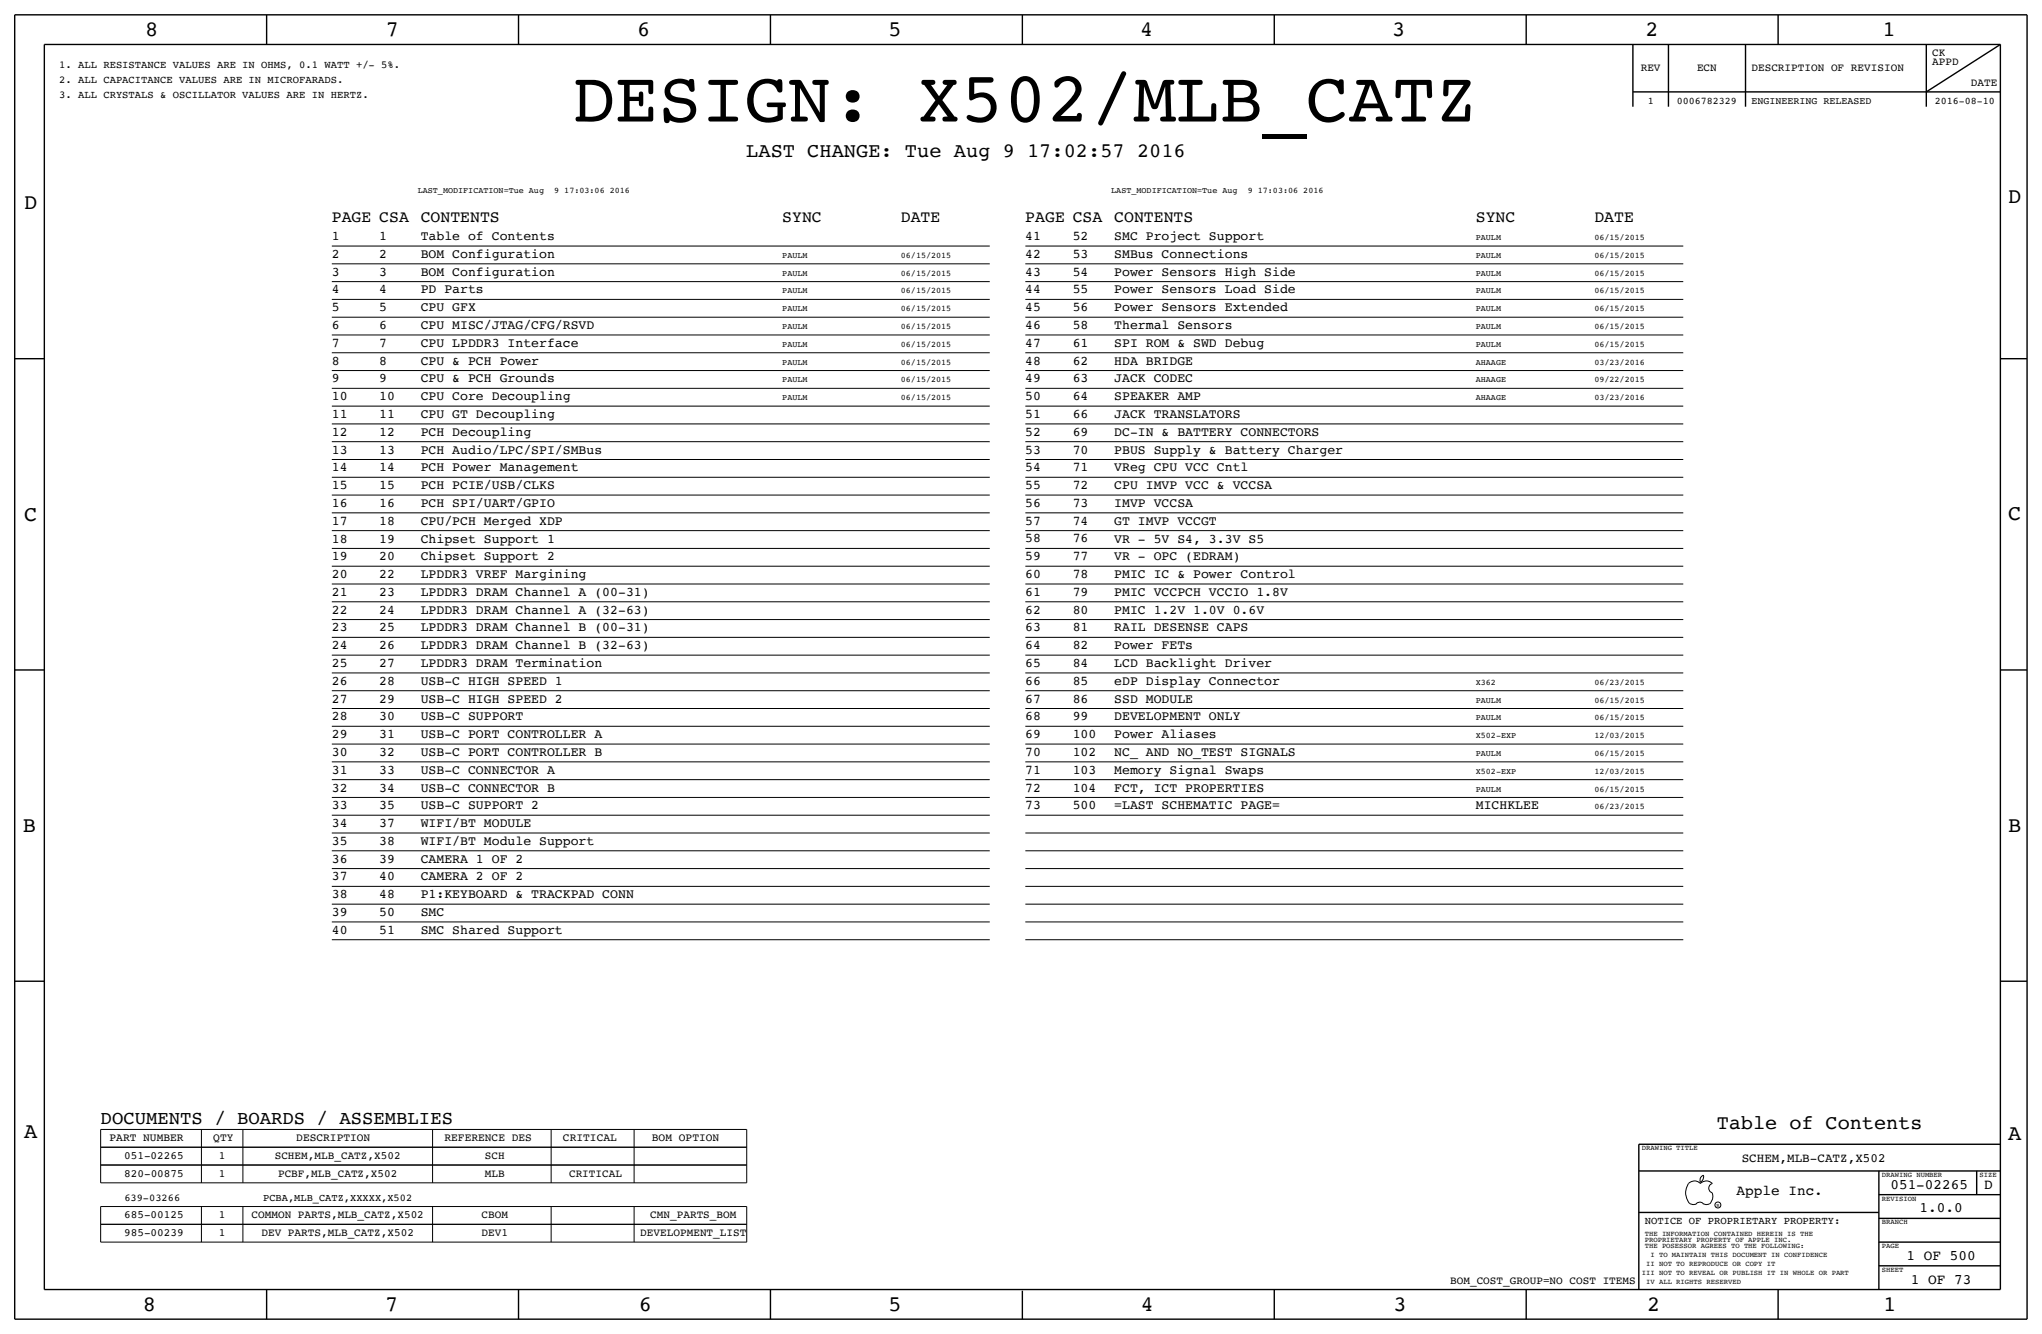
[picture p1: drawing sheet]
<svg xmlns="http://www.w3.org/2000/svg" width="875mm" height="572mm" viewBox="0 0 875 572" stroke-linecap="round" stroke-linejoin="round" font-family="sans-serif">
<defs><g id="words">
<text font-size="30.8" x="245.2" y="52.1">DESIGN: X502/MLB_CATZ</text>
<g font-size="9.4">
<text x="62.2" y="15.5">8</text>
<text x="165.3" y="15.5">7</text>
<text x="273" y="15.5">6</text>
<text x="380.7" y="15.5">5</text>
<text x="488.6" y="15.5">4</text>
<text x="596.6" y="15.5">3</text>
<text x="705.1" y="15.5">2</text>
<text x="806.7" y="15.5">1</text>
<text x="10.4" y="89.4">D</text>
<text x="860.5" y="87.1">D</text>
<text x="10.4" y="223.3">C</text>
<text x="860.5" y="222.8">C</text>
<text x="9.9" y="356.6">B</text>
<text x="860.5" y="356.4">B</text>
<text x="10.4" y="487.4">A</text>
<text x="860.5" y="488.2">A</text>
<text x="61.2" y="561.6">8</text>
<text x="165" y="561.6">7</text>
<text x="273.8" y="561.6">6</text>
<text x="380.7" y="561.6">5</text>
<text x="488.9" y="561.6">4</text>
<text x="597.1" y="561.6">3</text>
<text x="705.8" y="561.6">2</text>
<text x="806.9" y="561.6">1</text>
</g>
<text font-size="8.7" x="319.8" y="67.3">LAST CHANGE: Tue Aug 9 17:02:57 2016</text>
<text font-size="8.6" x="735.6" y="483.9">Table of Contents</text>
<text font-size="8.1" x="43.1" y="481.3">DOCUMENTS / BOARDS / ASSEMBLIES</text>
<g font-size="7.1">
<text x="142.2" y="95.3">PAGE CSA</text>
<text x="180.3" y="95.3">CONTENTS</text>
<text x="335.2" y="95.3">SYNC</text>
<text x="386" y="95.3">DATE</text>
<text x="439.4" y="95.3">PAGE CSA</text>
<text x="477.5" y="95.3">CONTENTS</text>
<text x="632.4" y="95.3">SYNC</text>
<text x="683.2" y="95.3">DATE</text>
</g>
<g font-size="6.2">
<text x="810.1" y="509.3">051-02265</text>
<text x="850.3" y="509.3">D</text>
<text x="744.2" y="511.8">Apple Inc.</text>
<text x="822.6" y="519.4">1.0.0</text>
<text x="817" y="539.8">1 OF 500</text>
<text x="818.9" y="549.9">1 OF 73</text>
</g>
<g font-size="5.6">
<text x="142.2" y="102.9">1</text>
<text x="162.5" y="102.9">1</text>
<text x="180.3" y="102.9">Table of Contents</text>
<text x="439.4" y="102.9">41</text>
<text x="459.7" y="102.9">52</text>
<text x="477.5" y="102.9">SMC Project Support</text>
<text x="142.2" y="110.5">2</text>
<text x="162.5" y="110.5">2</text>
<text x="180.3" y="110.5">BOM Configuration</text>
<text x="439.4" y="110.5">42</text>
<text x="459.7" y="110.5">53</text>
<text x="477.5" y="110.5">SMBus Connections</text>
<text x="142.2" y="118.1">3</text>
<text x="162.5" y="118.1">3</text>
<text x="180.3" y="118.1">BOM Configuration</text>
<text x="439.4" y="118.1">43</text>
<text x="459.7" y="118.1">54</text>
<text x="477.5" y="118.1">Power Sensors High Side</text>
<text x="142.2" y="125.7">4</text>
<text x="162.5" y="125.7">4</text>
<text x="180.3" y="125.7">PD Parts</text>
<text x="439.4" y="125.7">44</text>
<text x="459.7" y="125.7">55</text>
<text x="477.5" y="125.7">Power Sensors Load Side</text>
<text x="142.2" y="133.3">5</text>
<text x="162.5" y="133.3">5</text>
<text x="180.3" y="133.4">CPU GFX</text>
<text x="439.4" y="133.4">45</text>
<text x="459.7" y="133.4">56</text>
<text x="477.5" y="133.4">Power Sensors Extended</text>
<text x="142.2" y="141">6</text>
<text x="162.5" y="141">6</text>
<text x="180.3" y="141">CPU MISC/JTAG/CFG/RSVD</text>
<text x="439.4" y="141">46</text>
<text x="459.7" y="141">58</text>
<text x="477.5" y="141">Thermal Sensors</text>
<text x="142.2" y="148.6">7</text>
<text x="162.5" y="148.6">7</text>
<text x="180.3" y="148.6">CPU LPDDR3 Interface</text>
<text x="439.4" y="148.6">47</text>
<text x="459.7" y="148.6">61</text>
<text x="477.5" y="148.6">SPI ROM &amp; SWD Debug</text>
<text x="142.2" y="156.2">8</text>
<text x="162.5" y="156.2">8</text>
<text x="180.3" y="156.2">CPU &amp; PCH Power</text>
<text x="439.4" y="156.2">48</text>
<text x="459.7" y="156.2">62</text>
<text x="477.5" y="156.2">HDA BRIDGE</text>
<text x="142.2" y="163.8">9</text>
<text x="162.5" y="163.8">9</text>
<text x="180.3" y="163.8">CPU &amp; PCH Grounds</text>
<text x="439.4" y="163.8">49</text>
<text x="459.7" y="163.8">63</text>
<text x="477.5" y="163.8">JACK CODEC</text>
<text x="142.2" y="171.5">10</text>
<text x="162.5" y="171.5">10</text>
<text x="180.3" y="171.4">CPU Core Decoupling</text>
<text x="439.4" y="171.4">50</text>
<text x="459.7" y="171.4">64</text>
<text x="477.5" y="171.4">SPEAKER AMP</text>
<text x="142.2" y="179.1">11</text>
<text x="162.5" y="179.1">11</text>
<text x="180.3" y="179.1">CPU GT Decoupling</text>
<text x="439.4" y="179.1">51</text>
<text x="459.7" y="179.1">66</text>
<text x="477.5" y="179.1">JACK TRANSLATORS</text>
<text x="142.2" y="186.7">12</text>
<text x="162.5" y="186.7">12</text>
<text x="180.3" y="186.7">PCH Decoupling</text>
<text x="439.4" y="186.7">52</text>
<text x="459.7" y="186.7">69</text>
<text x="477.5" y="186.7">DC-IN &amp; BATTERY CONNECTORS</text>
<text x="142.2" y="194.3">13</text>
<text x="162.5" y="194.3">13</text>
<text x="180.3" y="194.3">PCH Audio/LPC/SPI/SMBus</text>
<text x="439.4" y="194.3">53</text>
<text x="459.7" y="194.3">70</text>
<text x="477.5" y="194.3">PBUS Supply &amp; Battery Charger</text>
<text x="142.2" y="201.9">14</text>
<text x="162.5" y="201.9">14</text>
<text x="180.3" y="202">PCH Power Management</text>
<text x="439.4" y="201.9">54</text>
<text x="459.7" y="201.9">71</text>
<text x="477.5" y="201.9">VReg CPU VCC Cntl</text>
<text x="142.2" y="209.6">15</text>
<text x="162.5" y="209.6">15</text>
<text x="180.3" y="209.6">PCH PCIE/USB/CLKS</text>
<text x="439.4" y="209.6">55</text>
<text x="459.7" y="209.6">72</text>
<text x="477.5" y="209.6">CPU IMVP VCC &amp; VCCSA</text>
<text x="142.2" y="217.2">16</text>
<text x="162.5" y="217.2">16</text>
<text x="180.3" y="217.2">PCH SPI/UART/GPIO</text>
<text x="439.4" y="217.2">56</text>
<text x="459.7" y="217.2">73</text>
<text x="477.5" y="217.2">IMVP VCCSA</text>
<text x="142.2" y="224.8">17</text>
<text x="162.5" y="224.8">18</text>
<text x="180.3" y="224.8">CPU/PCH Merged XDP</text>
<text x="439.4" y="224.8">57</text>
<text x="459.7" y="224.8">74</text>
<text x="477.5" y="224.8">GT IMVP VCCGT</text>
<text x="142.2" y="232.4">18</text>
<text x="162.5" y="232.4">19</text>
<text x="180.3" y="232.4">Chipset Support 1</text>
<text x="439.4" y="232.4">58</text>
<text x="459.7" y="232.4">76</text>
<text x="477.5" y="232.4">VR - 5V S4, 3.3V S5</text>
<text x="142.2" y="240">19</text>
<text x="162.5" y="240">20</text>
<text x="180.3" y="240">Chipset Support 2</text>
<text x="439.4" y="240">59</text>
<text x="459.7" y="240">77</text>
<text x="477.5" y="240">VR - OPC (EDRAM)</text>
<text x="142.2" y="247.7">20</text>
<text x="162.5" y="247.7">22</text>
<text x="180.3" y="247.7">LPDDR3 VREF Margining</text>
<text x="439.4" y="247.7">60</text>
<text x="459.7" y="247.6">78</text>
<text x="477.5" y="247.7">PMIC IC &amp; Power Control</text>
<text x="142.2" y="255.3">21</text>
<text x="162.5" y="255.3">23</text>
<text x="180.3" y="255.3">LPDDR3 DRAM Channel A (00-31)</text>
<text x="439.4" y="255.3">61</text>
<text x="459.7" y="255.3">79</text>
<text x="477.5" y="255.3">PMIC VCCPCH VCCIO 1.8V</text>
<text x="142.2" y="262.9">22</text>
<text x="162.5" y="262.9">24</text>
<text x="180.3" y="262.9">LPDDR3 DRAM Channel A (32-63)</text>
<text x="439.4" y="262.9">62</text>
<text x="459.7" y="262.9">80</text>
<text x="477.5" y="262.9">PMIC 1.2V 1.0V 0.6V</text>
<text x="142.2" y="270.5">23</text>
<text x="162.5" y="270.5">25</text>
<text x="180.3" y="270.5">LPDDR3 DRAM Channel B (00-31)</text>
<text x="439.4" y="270.5">63</text>
<text x="459.7" y="270.5">81</text>
<text x="477.5" y="270.5">RAIL DESENSE CAPS</text>
<text x="142.2" y="278.1">24</text>
<text x="162.5" y="278.1">26</text>
<text x="180.3" y="278.1">LPDDR3 DRAM Channel B (32-63)</text>
<text x="439.4" y="278.1">64</text>
<text x="459.7" y="278.1">82</text>
<text x="477.5" y="278.1">Power FETs</text>
<text x="142.2" y="285.8">25</text>
<text x="162.5" y="285.8">27</text>
<text x="180.3" y="285.8">LPDDR3 DRAM Termination</text>
<text x="439.4" y="285.8">65</text>
<text x="459.7" y="285.8">84</text>
<text x="477.5" y="285.8">LCD Backlight Driver</text>
<text x="142.2" y="293.4">26</text>
<text x="162.5" y="293.4">28</text>
<text x="180.3" y="293.4">USB-C HIGH SPEED 1</text>
<text x="439.4" y="293.4">66</text>
<text x="459.7" y="293.4">85</text>
<text x="477.5" y="293.4">eDP Display Connector</text>
<text x="142.2" y="301">27</text>
<text x="162.5" y="301">29</text>
<text x="180.3" y="301">USB-C HIGH SPEED 2</text>
<text x="439.4" y="301">67</text>
<text x="459.7" y="301">86</text>
<text x="477.5" y="301">SSD MODULE</text>
<text x="142.2" y="308.6">28</text>
<text x="162.5" y="308.6">30</text>
<text x="180.3" y="308.6">USB-C SUPPORT</text>
<text x="439.4" y="308.6">68</text>
<text x="459.7" y="308.6">99</text>
<text x="477.5" y="308.6">DEVELOPMENT ONLY</text>
<text x="142.2" y="316.2">29</text>
<text x="162.5" y="316.2">31</text>
<text x="180.3" y="316.2">USB-C PORT CONTROLLER A</text>
<text x="439.4" y="316.2">69</text>
<text x="459.7" y="316.2">100</text>
<text x="477.5" y="316.2">Power Aliases</text>
<text x="142.2" y="323.9">30</text>
<text x="162.5" y="323.9">32</text>
<text x="180.3" y="323.9">USB-C PORT CONTROLLER B</text>
<text x="439.4" y="323.9">70</text>
<text x="459.7" y="323.8">102</text>
<text x="477.5" y="323.9">NC_ AND NO_TEST SIGNALS</text>
<text x="142.2" y="331.5">31</text>
<text x="162.5" y="331.5">33</text>
<text x="180.3" y="331.5">USB-C CONNECTOR A</text>
<text x="439.4" y="331.5">71</text>
<text x="459.7" y="331.5">103</text>
<text x="477.5" y="331.5">Memory Signal Swaps</text>
<text x="142.2" y="339.1">32</text>
<text x="162.5" y="339.1">34</text>
<text x="180.3" y="339.1">USB-C CONNECTOR B</text>
<text x="439.4" y="339.1">72</text>
<text x="459.7" y="339.1">104</text>
<text x="477.5" y="339.1">FCT, ICT PROPERTIES</text>
<text x="142.2" y="346.7">33</text>
<text x="162.5" y="346.7">35</text>
<text x="180.3" y="346.7">USB-C SUPPORT 2</text>
<text x="439.4" y="346.7">73</text>
<text x="459.7" y="346.7">500</text>
<text x="477.5" y="346.7">=LAST SCHEMATIC PAGE=</text>
<text x="632.4" y="346.7">MICHKLEE</text>
<text x="142.2" y="354.3">34</text>
<text x="162.5" y="354.3">37</text>
<text x="180.3" y="354.3">WIFI/BT MODULE</text>
<text x="142.2" y="362">35</text>
<text x="162.5" y="362">38</text>
<text x="180.3" y="362">WIFI/BT Module Support</text>
<text x="142.2" y="369.6">36</text>
<text x="162.5" y="369.6">39</text>
<text x="180.3" y="369.6">CAMERA 1 OF 2</text>
<text x="142.2" y="377.2">37</text>
<text x="162.5" y="377.2">40</text>
<text x="180.3" y="377.2">CAMERA 2 OF 2</text>
<text x="142.2" y="384.8">38</text>
<text x="162.5" y="384.8">48</text>
<text x="180.3" y="384.8">P1:KEYBOARD &amp; TRACKPAD CONN</text>
<text x="142.2" y="392.4">39</text>
<text x="162.5" y="392.4">50</text>
<text x="180.3" y="392.4">SMC</text>
<text x="142.2" y="400.1">40</text>
<text x="162.5" y="400.1">51</text>
<text x="180.3" y="400.1">SMC Shared Support</text>
</g>
<text font-size="5.4" x="746.3" y="497.8">SCHEM,MLB-CATZ,X502</text>
<g font-size="4.8">
<text x="46.9" y="488.9">PART NUMBER</text>
<text x="91.4" y="488.9">QTY</text>
<text x="127" y="488.9">DESCRIPTION</text>
<text x="190.5" y="488.9">REFERENCE DES</text>
<text x="241.2" y="488.9">CRITICAL</text>
<text x="279.4" y="488.9">BOM OPTION</text>
</g>
<g font-size="4.7">
<text x="828" y="24.1">CK</text>
<text x="828" y="27.9">APPD</text>
<text x="703.1" y="30.5">REV</text>
<text x="727.2" y="30.5">ECN</text>
<text x="750.5" y="30.5">DESCRIPTION OF REVISION</text>
<text x="844.6" y="36.8">DATE</text>
<text x="53.2" y="496.6">051-02265</text>
<text x="93.8" y="496.6">1</text>
<text x="117.7" y="496.6">SCHEM,MLB_CATZ,X502</text>
<text x="207.8" y="496.6">SCH</text>
<text x="53.2" y="504.2">820-00875</text>
<text x="93.8" y="504.2">1</text>
<text x="119.2" y="504.2">PCBF,MLB_CATZ,X502</text>
<text x="207.8" y="504.2">MLB</text>
<text x="243.9" y="504.2">CRITICAL</text>
<text x="53.2" y="522">685-00125</text>
<text x="93.8" y="522">1</text>
<text x="107.8" y="522">COMMON PARTS,MLB_CATZ,X502</text>
<text x="206.4" y="522">CBOM</text>
<text x="278.7" y="522">CMN_PARTS_BOM</text>
<text x="53.2" y="529.6">985-00239</text>
<text x="93.8" y="529.6">1</text>
<text x="112" y="529.6">DEV PARTS,MLB_CATZ,X502</text>
<text x="206.4" y="529.6">DEV1</text>
<text x="274.4" y="529.6">DEVELOPMENT_LIST</text>
<text x="621.4" y="549.9">BOM_COST_GROUP=NO COST ITEMS</text>
</g>
<g font-size="4.5">
<text x="25.3" y="29.2">1. ALL RESISTANCE VALUES ARE IN OHMS, 0.1 WATT +/- 5%.</text>
<text x="25.3" y="35.6">2. ALL CAPACITANCE VALUES ARE IN MICROFARADS.</text>
<text x="25.3" y="41.9">3. ALL CRYSTALS &amp; OSCILLATOR VALUES ARE IN HERTZ.</text>
<text x="704.8" y="524.5">NOTICE OF PROPRIETARY PROPERTY:</text>
</g>
<g font-size="4.4">
<text x="53.3" y="514.4">639-03266</text>
<text x="112.8" y="514.4">PCBA,MLB_CATZ,XXXXX,X502</text>
</g>
<g font-size="4.3">
<text x="706.1" y="44.5">1</text>
<text x="718.6" y="44.5">0006782329</text>
<text x="750.5" y="44.5">ENGINEERING RELEASED</text>
<text x="829.1" y="44.5">2016-08-10</text>
</g>
<g font-size="3.6">
<text x="179" y="82.6">LAST_MODIFICATION=Tue Aug</text>
<text x="237.5" y="82.6">9 17:03:06 2016</text>
<text x="476.2" y="82.6">LAST_MODIFICATION=Tue Aug</text>
<text x="534.7" y="82.6">9 17:03:06 2016</text>
<text x="632.4" y="102.9">PAULM</text>
<text x="683.2" y="102.9">06/15/2015</text>
<text x="335.2" y="110.5">PAULM</text>
<text x="386" y="110.5">06/15/2015</text>
<text x="632.4" y="110.5">PAULM</text>
<text x="683.2" y="110.5">06/15/2015</text>
<text x="335.2" y="118.1">PAULM</text>
<text x="386" y="118.1">06/15/2015</text>
<text x="632.4" y="118.1">PAULM</text>
<text x="683.2" y="118.1">06/15/2015</text>
<text x="335.2" y="125.7">PAULM</text>
<text x="386" y="125.7">06/15/2015</text>
<text x="632.4" y="125.7">PAULM</text>
<text x="683.2" y="125.7">06/15/2015</text>
<text x="335.2" y="133.3">PAULM</text>
<text x="386" y="133.3">06/15/2015</text>
<text x="632.4" y="133.4">PAULM</text>
<text x="683.2" y="133.4">06/15/2015</text>
<text x="335.2" y="141">PAULM</text>
<text x="386" y="141">06/15/2015</text>
<text x="632.4" y="141">PAULM</text>
<text x="683.2" y="141">06/15/2015</text>
<text x="335.2" y="148.6">PAULM</text>
<text x="386" y="148.6">06/15/2015</text>
<text x="632.4" y="148.6">PAULM</text>
<text x="683.2" y="148.6">06/15/2015</text>
<text x="335.2" y="156.2">PAULM</text>
<text x="386" y="156.2">06/15/2015</text>
<text x="632.4" y="156.2">AHAAGE</text>
<text x="683.2" y="156.2">03/23/2016</text>
<text x="335.2" y="163.8">PAULM</text>
<text x="386" y="163.8">06/15/2015</text>
<text x="632.4" y="163.8">AHAAGE</text>
<text x="683.2" y="163.8">09/22/2015</text>
<text x="335.2" y="171.4">PAULM</text>
<text x="386" y="171.5">06/15/2015</text>
<text x="632.4" y="171.4">AHAAGE</text>
<text x="683.2" y="171.4">03/23/2016</text>
<text x="632.4" y="293.4">X362</text>
<text x="683.2" y="293.4">06/23/2015</text>
<text x="632.4" y="301">PAULM</text>
<text x="683.2" y="301">06/15/2015</text>
<text x="632.4" y="308.6">PAULM</text>
<text x="683.2" y="308.6">06/15/2015</text>
<text x="632.4" y="316.2">X502-EXP</text>
<text x="683.2" y="316.2">12/03/2015</text>
<text x="632.4" y="323.9">PAULM</text>
<text x="683.2" y="323.8">06/15/2015</text>
<text x="632.4" y="331.5">X502-EXP</text>
<text x="683.2" y="331.5">12/03/2015</text>
<text x="632.4" y="339.1">PAULM</text>
<text x="683.2" y="339.1">06/15/2015</text>
<text x="683.2" y="346.7">06/23/2015</text>
</g>
<g font-size="3.1">
<text x="703.5" y="492.8">DRAWING TITLE</text>
<text x="806.4" y="504.2">DRAWING NUMBER</text>
<text x="848.3" y="504.2">SIZE</text>
<text x="806.4" y="514.3">REVISION</text>
<text x="806.4" y="524.5">BRANCH</text>
<text x="704.8" y="532.1">PROPRIETARY PROPERTY OF APPLE INC.</text>
<text x="704.8" y="529.6">THE INFORMATION CONTAINED HEREIN IS THE</text>
<text x="704.8" y="534.7">THE POSESSOR AGREES TO THE FOLLOWING:</text>
<text x="707.2" y="538.5">I TO MAINTAIN THIS DOCUMENT IN CONFIDENCE</text>
<text x="806.4" y="534.7">PAGE</text>
<text x="705.4" y="542.3">II NOT TO REPRODUCE OR COPY IT</text>
<text x="806.4" y="544.8">SHEET</text>
<text x="703.5" y="546.1">III NOT TO REVEAL OR PUBLISH IT IN WHOLE OR PART</text>
<text x="705.4" y="549.9">IV ALL RIGHTS RESERVED</text>
</g>
<text font-size="2.2" x="735.5" y="516.9">R</text>
</g></defs>
<g fill="none" stroke="#000" stroke-width=".43">
<path d="M142.2 113h281.9zM142.2 105.4h281.9zM439.4 113h281.9zM439.4 105.4h281.9zM142.2 135.9h281.9zM142.2 128.3h281.9zM142.2 120.7h281.9zM439.4 135.9h281.9zM439.4 128.3h281.9zM439.4 120.7h281.9zM142.2 158.8h281.9zM142.2 151.1h281.9z"/>
<path d="M142.2 143.5h281.9zM439.4 158.8h281.9zM439.4 151.1h281.9zM439.4 143.5h281.9zM142.2 174h281.9zM142.2 166.4h281.9zM439.4 174h281.9zM439.4 166.4h281.9zM142.2 196.9h281.9zM142.2 189.2h281.9zM142.2 181.6h281.9zM439.4 196.9h281.9z"/>
<path d="M439.4 189.2h281.9zM439.4 181.6h281.9zM142.2 212.1h281.9zM142.2 204.5h281.9zM142.2 219.7h281.9zM439.4 219.7h281.9zM439.4 212.1h281.9zM439.4 204.5h281.9zM142.2 235h281.9zM142.2 227.3h281.9zM439.4 235h281.9zM439.4 227.3h281.9z"/>
<path d="M142.2 257.8h281.9zM142.2 250.2h281.9zM142.2 242.6h281.9zM439.4 250.2h281.9zM439.4 242.6h281.9zM439.4 257.8h281.9zM142.2 273.1h281.9zM142.2 265.4h281.9zM439.4 273.1h281.9zM439.4 265.4h281.9zM142.2 288.3h281.9zM142.2 280.7h281.9z"/>
<path d="M142.2 295.9h281.9zM439.4 295.9h281.9zM439.4 288.3h281.9zM439.4 280.7h281.9zM142.2 318.8h281.9zM142.2 311.2h281.9zM142.2 303.5h281.9zM439.4 318.8h281.9zM439.4 311.2h281.9zM439.4 303.5h281.9zM142.2 326.4h281.9zM142.2 334h281.9z"/>
<path d="M439.4 326.4h281.9zM439.4 334h281.9zM142.2 356.9h281.9zM142.2 349.2h281.9zM142.2 341.6h281.9zM439.4 356.9h281.9zM439.4 349.2h281.9zM439.4 341.6h281.9zM142.2 364.5h281.9zM142.2 379.7h281.9zM142.2 372.1h281.9zM439.4 364.5h281.9z"/>
<path d="M439.4 379.7h281.9zM439.4 372.1h281.9zM142.2 395h281.9zM142.2 387.4h281.9zM439.4 395h281.9zM439.4 387.4h281.9zM142.2 402.6h281.9zM439.4 402.6h281.9zM43.1 483.9v7.6zM43.1 491.5h276.9zM43.1 483.9h276.9zM43.1 491.5v7.6z"/>
<path d="M43.1 499.1h276.9zM43.1 499.1v7.6zM86.3 483.9v7.6zM86.3 491.5v7.6zM86.3 499.1v7.6zM104.1 483.9v7.6zM104.1 491.5v7.6zM104.1 499.1v7.6zM185.4 483.9v7.6zM185.4 491.5v7.6zM185.4 499.1v7.6zM236.2 483.9v7.6z"/>
<path d="M236.2 491.5v7.6zM236.2 499.1v7.6zM271.7 483.9v7.6zM271.7 491.5v7.6zM271.7 499.1v7.6zM320 483.9v7.6zM320 491.5v7.6zM320 499.1v7.6zM43.1 516.9v7.6zM43.1 516.9h276.9zM43.1 506.7h276.9zM86.3 516.9v7.6z"/>
<path d="M104.1 516.9v7.6zM185.4 516.9v7.6zM236.2 516.9v7.6zM271.7 516.9v7.6zM320 516.9v7.6zM724.1 515.6l.5 .2a2.67 2.67 0 0 0 2.5-.2M726.8 515.7a2.09 2.09 0 0 1 3.1 0M728.6 507a3.5 3.5 0 0 1 5.2 0 2.08 2.08 0 0 0-1.6 2 2.08 2.08 0 0 0 1.6 2M728.7 507a3.6 3.6 0 0 0-3.9-.8 3.6 3.6 0 0 0-2.3 3.3 7.1 7.1 0 0 0 1.6 6.2M729.7 515.6l.4 .2a2.67 2.67 0 0 0 2.6-.2M729.9 503.4a2.83 2.83 0 0 1-1.3 3.1 2.26 2.26 0 0 1 1.3-3M733.7 511.1a4.5 4.5 0 0 1-1 4.6"/>
<path d="M43.1 524.5v7.6zM43.1 532.1h276.9zM43.1 524.5h276.9zM86.3 524.5v7.6zM104.1 524.5v7.6zM185.4 524.5v7.6zM236.2 524.5v7.6zM271.7 524.5v7.6zM320 524.5v7.6z"/>
<circle cx="736.1" cy="516.2" r="1.28"/>
</g>
<g fill="none" stroke="#000" stroke-width=".6" stroke-linecap="butt">
<path d="M6.3 6.4v558.7zM6.3 6.4h862.3zM19 19.1h838.2zM19 19.1v533.4zM114.2 6.4v12.7zM222.2 6.4v12.7zM330.1 6.4v12.7zM438.1 6.4v12.7zM546 6.4v12.7zM654 6.4v12.7zM699.7 19v26.7zM715 19.1v26.6z"/>
<path d="M748 19v26.7zM761.9 6.4v12.7zM825.4 19v26.7zM857.2 19.1v533.4zM868.6 6.4v558.7zM699.7 39.4h157.5zM825.4 39.4l31.8-20.4zM6.3 153.7h12.7zM857.2 153.7h11.4zM6.3 287h12.7zM857.2 287h11.4zM6.3 420.4h12.7z"/>
<path d="M857.2 420.4h11.4zM702.3 490.2h154.9zM702.3 490.2v62.3zM702.3 501.6h154.9zM702.3 519.4h102.8zM805.1 511.8h52.1zM805.1 501.6v50.8zM847 501.6v10.2zM805.1 532.1h52.1zM805.1 522h52.1zM19 552.5h838.2zM114.2 552.4v12.7z"/>
<path d="M222.2 552.5v12.7zM330.1 552.5v12.7zM438.1 553v12.1zM546 552.5v12.7zM654 552.5v12.7zM761.9 552.5v12.7zM805.1 542.3h52.1zM6.3 565.1h862.3z"/>
</g>
<use href="#words"/>
</svg>
